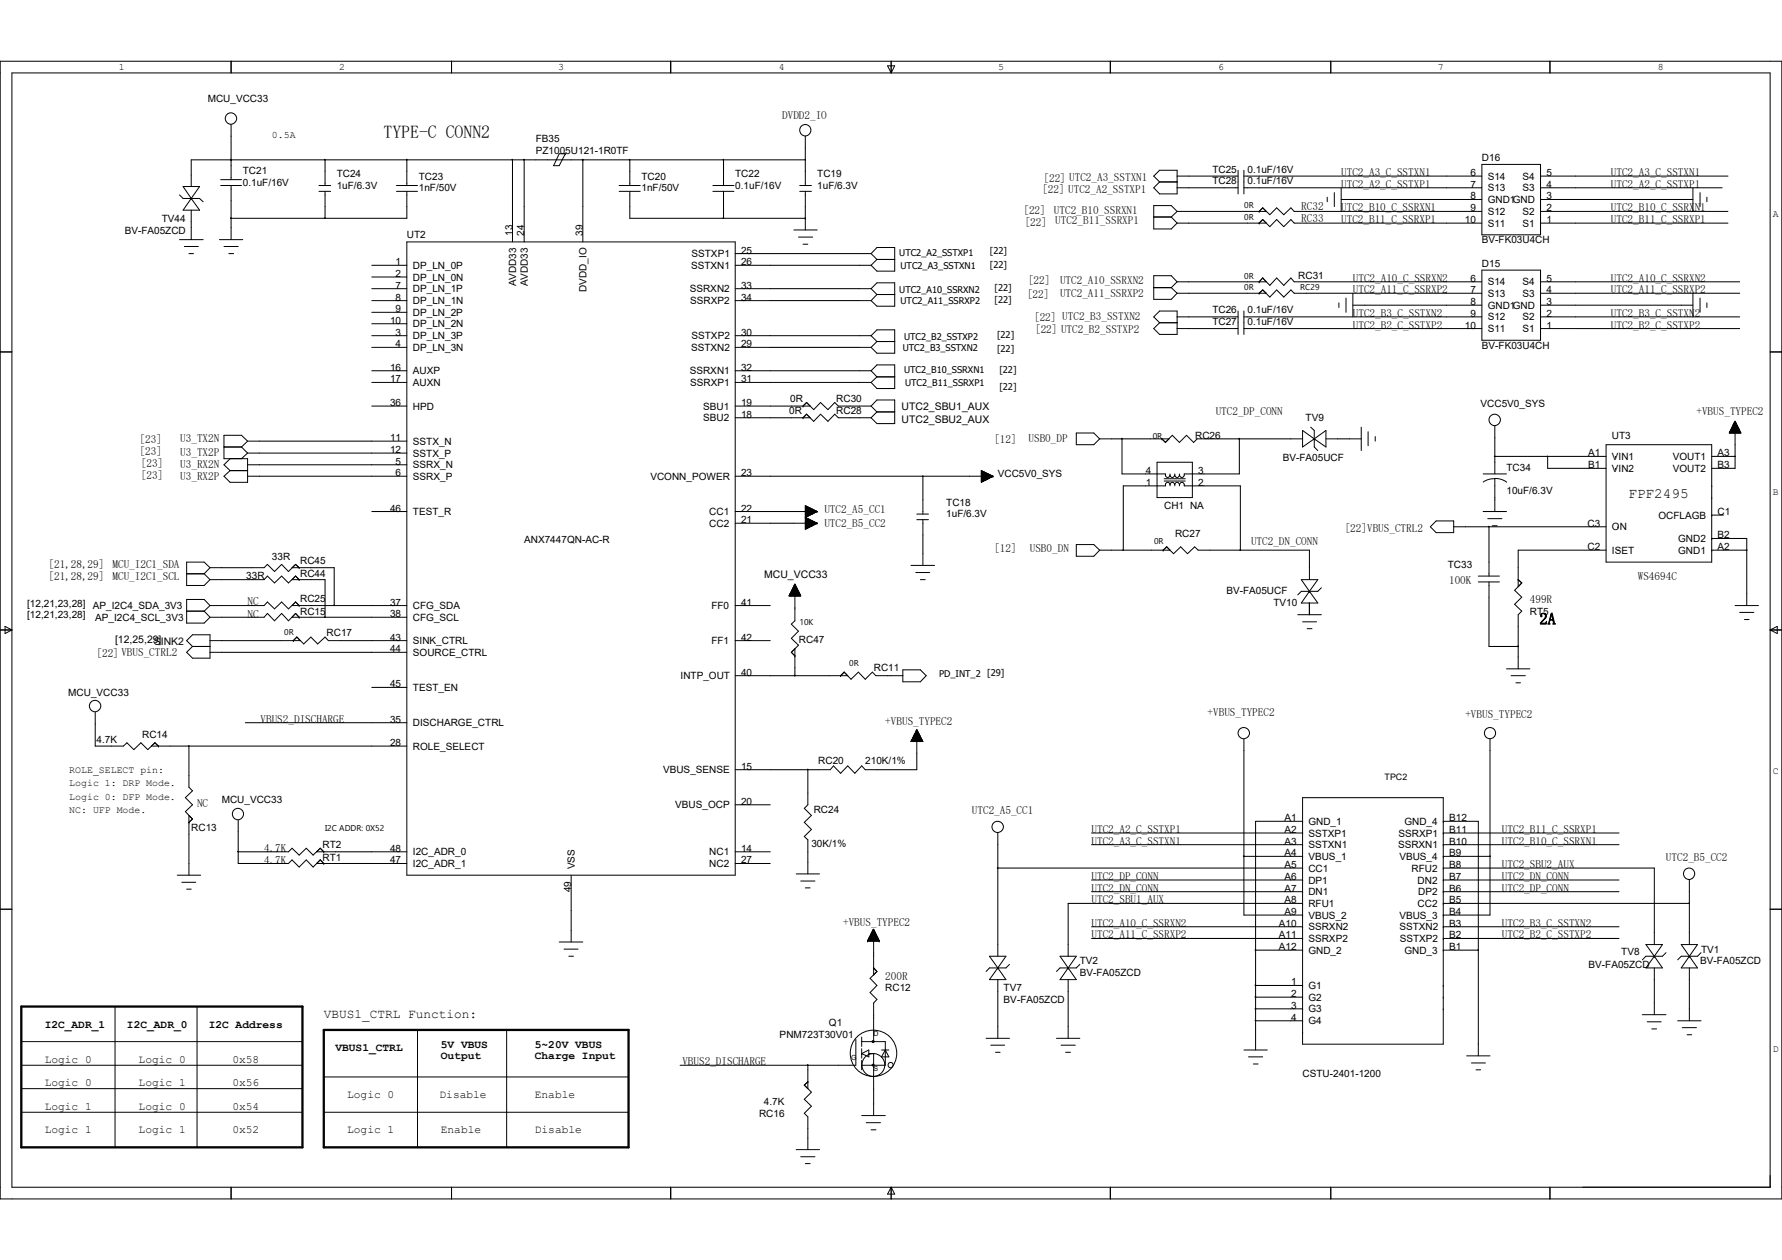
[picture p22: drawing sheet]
<svg xmlns="http://www.w3.org/2000/svg" width="297mm" height="210mm" viewBox="0 0 297 210" stroke-linecap="round" stroke-linejoin="round" font-family="sans-serif">
<defs><g id="words">
<g font-size="3">
<text x="63.9" y="23.1">TP-</text>
<text x="65.4" y="23.1">YECCN2</text>
<text x="75.8" y="23.1">ON</text>
</g>
<g font-size="2.7">
<text x="256.6" y="104">2</text>
<text x="258" y="104">A</text>
</g>
<text font-size="2.4" x="271.4" y="82.9">FPF2495</text>
<text font-size="2.1" x="54" y="169.6">VBUS1_CTRL Function:</text>
<g font-size="1.9">
<text x="130.4" y="19.8">DD2I</text>
<text x="131.3" y="19.8">VD_O</text>
<text x="223.6" y="29.3">UC_3CSTN</text>
<text x="224.5" y="29.3">T2A__SX1</text>
<text x="268.5" y="29.3">UC_3CSTN</text>
<text x="269.4" y="29.3">T2A__SX1</text>
<text x="170.6" y="35.6">[2</text>
<text x="171.5" y="35.6">2] UC_1_SX1</text>
<text x="173.7" y="32.1">[2</text>
<text x="173.9" y="30.4">[2</text>
<text x="174.7" y="32.1">2]UC_2STP</text>
<text x="174.9" y="30.4">2]UC_3STN</text>
<text x="176.6" y="35.6">T2B0SRN</text>
<text x="179" y="32.1">T2A_SX1</text>
<text x="179.2" y="30.1">T2A_SX1</text>
<text x="216.9" y="35.1">RC32</text>
<text x="223.6" y="31.3">UC_2CSTP</text>
<text x="223.6" y="35.2">UC_1__SX1</text>
<text x="224.5" y="31.3">T2A__SX1</text>
<text x="224.5" y="35.2">T2B0CSRN</text>
<text x="268.5" y="31.3">UC_2CSTP</text>
<text x="268.5" y="35.2">UC_1__SX1</text>
<text x="269.4" y="31.3">T2A__SX</text>
<text x="269.4" y="35.2">T2B0CSRN</text>
<text x="282.5" y="31.3">1</text>
<text x="170.8" y="37.6">[2</text>
<text x="171.7" y="37.6">2] UC_1_SX1</text>
<text x="176.8" y="37.4">T2B1SRP</text>
<text x="216.9" y="37">R3</text>
<text x="217.8" y="37">C3</text>
<text x="223.6" y="37.2">UC_1__SX1</text>
<text x="224.5" y="37.2">T2B1CSRP</text>
<text x="268.5" y="37.2">UC_1__SX1</text>
<text x="269.4" y="37.2">T2B1CSRP</text>
<text x="171.4" y="47.4">[2</text>
<text x="172.3" y="47.4">2] UC_1_SX2</text>
<text x="177.6" y="47.3">T2A0SRN</text>
<text x="225.5" y="46.9">UC_1__SX2</text>
<text x="226.4" y="46.9">T2A0CSRN</text>
<text x="268.5" y="46.9">UC_1__SX2</text>
<text x="269.4" y="46.9">T2A0CSRN</text>
<text x="171.2" y="49.7">[2</text>
<text x="172.1" y="49.7">2] UC_1_SX2</text>
<text x="172.4" y="53.4">[2</text>
<text x="173.3" y="53.4">2]UC_3STN</text>
<text x="177.6" y="49.5">T2A1SRP</text>
<text x="178" y="53.4">T2B_SX2</text>
<text x="225.5" y="48.9">UC_1__SX2</text>
<text x="225.5" y="52.8">UC_3CSTN</text>
<text x="226.4" y="48.9">T2A1CSRP</text>
<text x="226.4" y="52.8">T2B__SX2</text>
<text x="268.5" y="52.8">UC_3CSTN</text>
<text x="268.5" y="48.9">UC_1__SX2</text>
<text x="269.4" y="52.8">T2B__SX2</text>
<text x="269.4" y="48.9">T2A1CSR</text>
<text x="282.5" y="48.9">P</text>
<text x="172.5" y="55.5">[2</text>
<text x="173.5" y="55.5">2]UC_2STP</text>
<text x="177.8" y="55.5">T2B_SX2</text>
<text x="225.5" y="54.7">UC_2CSTP</text>
<text x="226.4" y="54.7">T2B__SX2</text>
<text x="268.5" y="54.7">UC_2CSTP</text>
<text x="269.4" y="54.7">T2B__SX2</text>
<text x="202.6" y="69.2">UC_PCN</text>
<text x="203.6" y="69.2">T2D_ON</text>
<text x="282.8" y="69.2">+BSTPC</text>
<text x="283.7" y="69.2">VU_YE2</text>
<text x="23.3" y="75.9">[3</text>
<text x="23.3" y="73.7">[3</text>
<text x="23.5" y="77.9">[3</text>
<text x="24.2" y="75.9">2]</text>
<text x="24.2" y="73.7">2]</text>
<text x="24.4" y="77.9">2]</text>
<text x="30.1" y="76">U_XP</text>
<text x="30.1" y="73.7">U_XN</text>
<text x="31" y="76">3T2</text>
<text x="31" y="73.7">3T2</text>
<text x="165.7" y="73.7">[2</text>
<text x="166.7" y="73.7">1] UB_P</text>
<text x="172.4" y="73.7">S0D</text>
<text x="23.5" y="79.8">[3</text>
<text x="24.4" y="79.8">2]</text>
<text x="30.1" y="80">U_XP</text>
<text x="30.1" y="78">U_XN</text>
<text x="31" y="80">3R2</text>
<text x="31" y="78">3R2</text>
<text x="137.4" y="85.4">UC_5C1</text>
<text x="137.4" y="87.8">UC_5C2</text>
<text x="138.3" y="85.4">T2A_C</text>
<text x="138.3" y="87.8">T2B_C</text>
<text x="224.2" y="88.6">[2VU_TL</text>
<text x="225.1" y="88.6">2]BSCR2</text>
<text x="8.1" y="94.7">[12,9</text>
<text x="9" y="94.7">2,82] MUIC_D</text>
<text x="19.7" y="94.6">C_21SA</text>
<text x="165.7" y="91.9">[2</text>
<text x="166.7" y="91.9">1] UB_N</text>
<text x="172.6" y="92">S0D</text>
<text x="208.5" y="90.7">UC_NCN</text>
<text x="209.5" y="90.7">T2D_ON</text>
<text x="8.1" y="96.6">[12,9</text>
<text x="9" y="96.6">2,82] MUIC_C</text>
<text x="19.7" y="96.6">C_21SL</text>
<text x="41.3" y="100.7">N</text>
<text x="42.2" y="100.7">C</text>
<text x="241.6" y="97.3">10</text>
<text x="242.5" y="97.3">0K</text>
<text x="255" y="100.5">49</text>
<text x="255.9" y="100.5">9R</text>
<text x="273" y="96.6">W49C</text>
<text x="273.9" y="96.6">S64</text>
<text x="41.3" y="102.9">N</text>
<text x="42.2" y="102.9">C</text>
<text x="16.1" y="109.5">[2 VU_TL</text>
<text x="17" y="109.5">2] BSCR2</text>
<text x="201.3" y="119.2">+BSTPC</text>
<text x="202.2" y="119.2">VU_YE2</text>
<text x="244.3" y="119.6">+BSTPC</text>
<text x="245.2" y="119.6">VU_YE2</text>
<text x="43.4" y="120.4">VU2DSHRE</text>
<text x="44.4" y="120.4">BS_ICAG</text>
<text x="147.6" y="120.8">+BSTPC</text>
<text x="148.5" y="120.8">VU_YE2</text>
<text x="32.8" y="134.5">N</text>
<text x="33.8" y="134.5">C</text>
<text x="162" y="135.6">UC_5C1</text>
<text x="162.9" y="135.6">T2A_C</text>
<text x="44" y="143.9">47</text>
<text x="44" y="141.9">47</text>
<text x="45" y="143.9">.K</text>
<text x="45" y="141.9">.K</text>
<text x="181.9" y="138.8">UC_2CSTP</text>
<text x="181.9" y="140.7">UC_3CSTN</text>
<text x="182.9" y="138.8">T2A__SX1</text>
<text x="182.9" y="140.7">T2A__SX1</text>
<text x="250.4" y="138.8">UC_1__SX1</text>
<text x="250.4" y="140.7">UC_1__SX1</text>
<text x="251.3" y="138.8">T2B1CSRP</text>
<text x="251.3" y="140.7">T2B0CSRN</text>
<text x="277.7" y="143.5">UC_5C2</text>
<text x="278.6" y="143.5">T2B_C</text>
<text x="181.9" y="146.6">UC_PCN</text>
<text x="181.9" y="148.5">UC_NCN</text>
<text x="182.9" y="146.6">T2D_ON</text>
<text x="182.9" y="148.5">T2D_ON</text>
<text x="250.4" y="148.5">UC_PCN</text>
<text x="250.4" y="146.6">UC_NCN</text>
<text x="250.4" y="144.6">UC_B2AX</text>
<text x="251.3" y="148.5">T2D_ON</text>
<text x="251.3" y="146.6">T2D_ON</text>
<text x="251.3" y="144.6">T2SU_U</text>
<text x="140.5" y="154.2">+BSTPC</text>
<text x="141.5" y="154.2">VU_YE2</text>
<text x="181.9" y="150.5">UC_B1AX</text>
<text x="181.9" y="154.4">UC_1__SX2</text>
<text x="182.9" y="150.5">T2SU_U</text>
<text x="182.9" y="154.4">T2A0CSRN</text>
<text x="250.4" y="154.4">UC_3CSTN</text>
<text x="251.3" y="154.4">T2B__SX2</text>
<text x="181.9" y="156.3">UC_1__SX2</text>
<text x="182.9" y="156.3">T2A1CSRP</text>
<text x="250.4" y="156.3">UC_2CSTP</text>
<text x="251.3" y="156.3">T2B__SX2</text>
<text x="147.6" y="163.2">20</text>
<text x="148.5" y="163.2">0R</text>
<text x="7.4" y="171.2">I2C_ADR_1</text>
<text x="21.2" y="171.2">I2C_ADR_0</text>
<text x="34.8" y="171.2">I2C Address</text>
<text x="7.4" y="177.1">Logic 0</text>
<text x="23.1" y="177.1">Logic 0</text>
<text x="38.7" y="177.1">0x58</text>
<text x="55.9" y="175.1">VBUS1_CTRL</text>
<text x="73.5" y="174.5">5V VBUS</text>
<text x="73.5" y="176.5">Output</text>
<text x="89.2" y="174.5">5~20V VBUS</text>
<text x="89.2" y="176.5">Charge Input</text>
<text x="113.7" y="177.5">VU2DSHRE</text>
<text x="114.7" y="177.5">BS_ICAG</text>
<text x="7.4" y="184.9">Logic 1</text>
<text x="7.4" y="181">Logic 0</text>
<text x="23.1" y="181">Logic 1</text>
<text x="23.1" y="184.9">Logic 0</text>
<text x="38.7" y="184.9">0x54</text>
<text x="38.7" y="181">0x56</text>
<text x="57.9" y="182.9">Logic 0</text>
<text x="73.3" y="182.9">Disable</text>
<text x="89.2" y="182.9">Enable</text>
<text x="7.4" y="188.8">Logic 1</text>
<text x="23.1" y="188.8">Logic 1</text>
<text x="38.7" y="188.8">0x52</text>
<text x="57.9" y="188.8">Logic 1</text>
<text x="73.5" y="188.8">Enable</text>
<text x="89.1" y="188.8">Disable</text>
</g>
<g font-size="1.7">
<text x="34.6" y="17.1">MCU_VCC33</text>
<text x="89.3" y="23.7">FB35</text>
<text x="40.5" y="29">TC21</text>
<text x="56.1" y="29.5">TC24</text>
<text x="69.8" y="29.9">TC23</text>
<text x="89.3" y="25.6">PZ1005U121-1R0TF</text>
<text x="106.9" y="29.9">TC20</text>
<text x="122.6" y="29.5">TC22</text>
<text x="136.2" y="29.5">TC19</text>
<text x="202.1" y="28.7">TC25</text>
<text x="207.9" y="28.7">0.1uF/16V</text>
<text x="245.1" y="29.3">6</text>
<text x="247" y="26.8">D16</text>
<text x="248" y="29.9">S14</text>
<text x="253.8" y="29.9">S4</text>
<text x="257.8" y="29.3">5</text>
<text x="40.5" y="30.9">0.1uF/16V</text>
<text x="56.1" y="31.5">1uF/6.3V</text>
<text x="69.8" y="31.9">1nF/50V</text>
<text x="106.9" y="31.9">1nF/50V</text>
<text x="122.6" y="31.5">0.1uF/16V</text>
<text x="136.2" y="31.5">1uF/6.3V</text>
<text x="202.1" y="30.7">TC28</text>
<text x="207.9" y="30.7">0.1uF/16V</text>
<text x="245.1" y="31.3">7</text>
<text x="245.1" y="33.2">8</text>
<text x="245.1" y="35.2">9</text>
<text x="248" y="31.9">S13</text>
<text x="248" y="33.8">GND1GND</text>
<text x="248" y="35.8">S12</text>
<text x="253.8" y="35.8">S2</text>
<text x="253.8" y="31.9">S3</text>
<text x="257.8" y="35.2">2</text>
<text x="257.8" y="33.2">3</text>
<text x="257.8" y="31.3">4</text>
<text x="20.8" y="38.9">BV-FA05ZCD</text>
<text x="27" y="37">TV44</text>
<text x="67.8" y="39.7">UT2</text>
<text x="85.4" y="39.3" transform="rotate(-90 85.4 39.3)">13</text>
<text x="87.4" y="39.3" transform="rotate(-90 87.4 39.3)">24</text>
<text x="97.2" y="39.3" transform="rotate(-90 97.2 39.3)">39</text>
<text x="244.2" y="37.2">10</text>
<text x="247" y="40.5">BV-FK03U4CH</text>
<text x="248" y="37.8">S11</text>
<text x="253.8" y="37.8">S1</text>
<text x="257.8" y="37.2">1</text>
<text x="66" y="44.2">1</text>
<text x="66" y="46.1">2</text>
<text x="68.8" y="44.8">DP_LN_0P</text>
<text x="68.8" y="46.7">DP_LN_0N</text>
<text x="86" y="47.7" transform="rotate(-90 86 47.7)">AVDD33</text>
<text x="88" y="47.7" transform="rotate(-90 88 47.7)">AVDD33</text>
<text x="115.2" y="44.8">SSTXN1</text>
<text x="115.3" y="42.8">SSTXP1</text>
<text x="123.5" y="44.2">26</text>
<text x="123.5" y="42.2">25</text>
<text x="216.4" y="46.5">RC31</text>
<text x="245.1" y="46.9">6</text>
<text x="247" y="44.4">D15</text>
<text x="248" y="47.5">S14</text>
<text x="253.8" y="47.5">S4</text>
<text x="257.8" y="46.9">5</text>
<text x="65" y="53.9">10</text>
<text x="66" y="48.1">7</text>
<text x="66" y="50.1">8</text>
<text x="66" y="52">9</text>
<text x="68.8" y="48.7">DP_LN_1P</text>
<text x="68.8" y="50.7">DP_LN_1N</text>
<text x="68.8" y="52.6">DP_LN_2P</text>
<text x="97.7" y="48.6" transform="rotate(-90 97.7 48.6)">DVDD_IO</text>
<text x="115" y="48.7">SSRXN2</text>
<text x="115.1" y="50.7">SSRXP2</text>
<text x="123.5" y="50.1">34</text>
<text x="123.5" y="48.1">33</text>
<text x="202.1" y="52.2">TC26</text>
<text x="207.9" y="52.2">0.1uF/16V</text>
<text x="245.1" y="48.9">7</text>
<text x="245.1" y="50.8">8</text>
<text x="245.1" y="52.8">9</text>
<text x="248" y="49.4">S13</text>
<text x="248" y="51.4">GND1GND</text>
<text x="248" y="53.4">S12</text>
<text x="253.8" y="53.4">S2</text>
<text x="253.8" y="49.4">S3</text>
<text x="257.8" y="52.8">2</text>
<text x="257.8" y="50.8">3</text>
<text x="257.8" y="48.9">4</text>
<text x="66" y="55.9">3</text>
<text x="66" y="57.9">4</text>
<text x="68.8" y="56.5">DP_LN_3P</text>
<text x="68.8" y="58.5">DP_LN_3N</text>
<text x="68.8" y="54.5">DP_LN_2N</text>
<text x="115.2" y="58.5">SSTXN2</text>
<text x="115.3" y="56.5">SSTXP2</text>
<text x="123.5" y="55.9">30</text>
<text x="123.5" y="57.9">29</text>
<text x="202.1" y="54.1">TC27</text>
<text x="207.9" y="54.1">0.1uF/16V</text>
<text x="244.2" y="54.7">10</text>
<text x="247" y="58.1">BV-FK03U4CH</text>
<text x="248" y="55.3">S11</text>
<text x="253.8" y="55.3">S1</text>
<text x="257.8" y="54.7">1</text>
<text x="65" y="61.8">16</text>
<text x="65" y="63.7">17</text>
<text x="68.8" y="62.4">AUXP</text>
<text x="68.8" y="64.3">AUXN</text>
<text x="115" y="62.4">SSRXN1</text>
<text x="115.1" y="64.3">SSRXP1</text>
<text x="123.5" y="61.8">32</text>
<text x="123.5" y="63.7">31</text>
<text x="65" y="67.6">36</text>
<text x="68.8" y="68.2">HPD</text>
<text x="117.2" y="70.2">SBU2</text>
<text x="117.2" y="68.2">SBU1</text>
<text x="123.5" y="69.6">18</text>
<text x="123.5" y="67.6">19</text>
<text x="131.6" y="69">0R</text>
<text x="131.7" y="66.9">0R</text>
<text x="139.4" y="69">RC28</text>
<text x="139.4" y="66.9">RC30</text>
<text x="150.3" y="68.2">UTC2_SBU1_AUX</text>
<text x="150.3" y="70.4">UTC2_SBU2_AUX</text>
<text x="217.6" y="70.2">TV9</text>
<text x="246.8" y="67.9">VCC5V0_SYS</text>
<text x="65" y="73.5">11</text>
<text x="65" y="75.5">12</text>
<text x="66" y="77.4">5</text>
<text x="68.8" y="74.1">SSTX_N</text>
<text x="68.8" y="76.1">SSTX_P</text>
<text x="199.2" y="73.1">RC26</text>
<text x="213.8" y="76.8">BV-FA05UCF</text>
<text x="264.7" y="76">A1</text>
<text x="268.7" y="73.1">UT3</text>
<text x="268.7" y="76.6">VIN1</text>
<text x="278.8" y="76.6">VOUT1</text>
<text x="286.3" y="76">A3</text>
<text x="66" y="79.3">6</text>
<text x="68.8" y="78">SSRX_N</text>
<text x="68.8" y="79.9">SSRX_P</text>
<text x="108.4" y="79.9">VCONN_POWER</text>
<text x="123.5" y="79.3">23</text>
<text x="166.3" y="79.5">VCC5V0_SYS</text>
<text x="191" y="80.9">1</text>
<text x="191" y="79">4</text>
<text x="199.7" y="79">3</text>
<text x="199.7" y="80.9">2</text>
<text x="251.1" y="78.4">TC34</text>
<text x="251.1" y="82.3">10uF/6.3V</text>
<text x="264.7" y="78">B1</text>
<text x="268.7" y="78.6">VIN2</text>
<text x="278.8" y="78.6">VOUT2</text>
<text x="286.3" y="78">B3</text>
<text x="65" y="85.2">46</text>
<text x="68.8" y="85.8">TEST_R</text>
<text x="118.2" y="87.8">CC2</text>
<text x="118.2" y="85.8">CC1</text>
<text x="123.5" y="87.2">21</text>
<text x="123.5" y="85.2">22</text>
<text x="157.7" y="84.2">TC18</text>
<text x="157.7" y="86.2">1uF/6.3V</text>
<text x="194.1" y="84.8">CH1 NA</text>
<text x="195.9" y="89.5">RC27</text>
<text x="264.6" y="87.8">C3</text>
<text x="268.7" y="88.3">ON</text>
<text x="276.4" y="86.4">OCFLAGB</text>
<text x="286.3" y="89.7">B2</text>
<text x="286.3" y="85.8">C1</text>
<text x="45.3" y="93.2">33R</text>
<text x="50" y="94">RC45</text>
<text x="87.4" y="90.5">ANX7447QN-AC-R</text>
<text x="241.3" y="94.6">TC33</text>
<text x="264.6" y="91.7">C2</text>
<text x="268.7" y="92.2">ISET</text>
<text x="279.7" y="92.2">GND1</text>
<text x="279.7" y="90.3">GND2</text>
<text x="286.3" y="91.7">A2</text>
<text x="4.5" y="101">[12,21,23,28]</text>
<text x="15.5" y="101.4">AP_I2C4_SDA_3V3</text>
<text x="41.1" y="96.4">33R</text>
<text x="50" y="100.3">RC25</text>
<text x="50" y="96.2">RC44</text>
<text x="65" y="100.9">37</text>
<text x="68.8" y="101.5">CFG_SDA</text>
<text x="118.6" y="101.5">FF0</text>
<text x="123.5" y="100.9">41</text>
<text x="127.4" y="96.4">MCU_VCC33</text>
<text x="204.4" y="98.9">BV-FA05UCF</text>
<text x="212.3" y="100.9">TV10</text>
<text x="4.5" y="103">[12,21,23,28]</text>
<text x="15.9" y="103.4">AP_I2C4_SCL_3V3</text>
<text x="19.2" y="107.2">[12,25,29]</text>
<text x="25.7" y="107.5">SINK2</text>
<text x="50" y="102.4">RC15</text>
<text x="54.4" y="105.9">RC17</text>
<text x="65" y="106.7">43</text>
<text x="65" y="102.8">38</text>
<text x="68.8" y="107.3">SINK_CTRL</text>
<text x="68.8" y="103.4">CFG_SCL</text>
<text x="118.6" y="107.3">FF1</text>
<text x="123.5" y="106.7">42</text>
<text x="133.2" y="107.1">RC47</text>
<text x="255" y="102.4">RT5</text>
<text x="65" y="108.7">44</text>
<text x="68.8" y="109.3">SOURCE_CTRL</text>
<text x="113.4" y="113.2">INTP_OUT</text>
<text x="123.5" y="112.6">40</text>
<text x="145.7" y="111.8">RC11</text>
<text x="11.4" y="115.9">MCU_VCC33</text>
<text x="65" y="114.5">45</text>
<text x="68.8" y="115.1">TEST_EN</text>
<text x="16.1" y="123.7">4.7K</text>
<text x="23.7" y="122.9">RC14</text>
<text x="65" y="124.3">28</text>
<text x="65" y="120.4">35</text>
<text x="68.8" y="124.9">ROLE_SELECT</text>
<text x="68.8" y="121">DISCHARGE_CTRL</text>
<text x="110.5" y="128.8">VBUS_SENSE</text>
<text x="123.5" y="128.2">15</text>
<text x="136.4" y="127.2">RC20</text>
<text x="144.2" y="127.2">210K/1%</text>
<text x="37" y="133.7">MCU_VCC33</text>
<text x="112.6" y="134.7">VBUS_OCP</text>
<text x="123.5" y="134.1">20</text>
<text x="135.6" y="135.4">RC24</text>
<text x="214.1" y="136.8">A1</text>
<text x="218.1" y="137.4">GND_1</text>
<text x="234.1" y="137.4">GND_4</text>
<text x="241.6" y="136.8">B12</text>
<text x="31.9" y="138.4">RC13</text>
<text x="53.8" y="143.5">RT1</text>
<text x="53.8" y="141.3">RT2</text>
<text x="65" y="141.9">48</text>
<text x="65" y="143.8">47</text>
<text x="68.8" y="142.5">I2C_ADR_0</text>
<text x="118.2" y="142.5">NC1</text>
<text x="123.5" y="141.9">14</text>
<text x="123.5" y="143.8">27</text>
<text x="135.3" y="141.1">30K/1%</text>
<text x="214.1" y="142.7">A4</text>
<text x="214.1" y="140.7">A3</text>
<text x="214.1" y="138.8">A2</text>
<text x="218.1" y="143.3">VBUS_1</text>
<text x="218.1" y="141.3">SSTXN1</text>
<text x="218.1" y="139.4">SSTXP1</text>
<text x="233" y="141.3">SSRXN1</text>
<text x="233.1" y="139.4">SSRXP1</text>
<text x="233.3" y="143.3">VBUS_4</text>
<text x="241.6" y="142.7">B9</text>
<text x="241.6" y="140.7">B10</text>
<text x="241.6" y="138.8">B11</text>
<text x="68.8" y="144.4">I2C_ADR_1</text>
<text x="95.2" y="148.6" transform="rotate(-90 95.2 148.6)">49</text>
<text x="95.8" y="144.8" transform="rotate(-90 95.8 144.8)">VSS</text>
<text x="118.2" y="144.4">NC2</text>
<text x="214.1" y="148.5">A7</text>
<text x="214.1" y="146.6">A6</text>
<text x="214.1" y="144.6">A5</text>
<text x="218.1" y="149.1">DN1</text>
<text x="218.1" y="147.2">DP1</text>
<text x="218.1" y="145.2">CC1</text>
<text x="235.3" y="145.2">RFU2</text>
<text x="236.3" y="147.2">DN2</text>
<text x="236.4" y="149.1">DP2</text>
<text x="241.6" y="146.6">B7</text>
<text x="241.6" y="144.6">B8</text>
<text x="241.6" y="148.5">B6</text>
<text x="213.2" y="154.4">A10</text>
<text x="214.1" y="152.4">A9</text>
<text x="214.1" y="150.5">A8</text>
<text x="218.1" y="155">SSRXN2</text>
<text x="218.1" y="153">VBUS_2</text>
<text x="218.1" y="151.1">RFU1</text>
<text x="233.3" y="155">SSTXN2</text>
<text x="233.3" y="153">VBUS_3</text>
<text x="236.3" y="151.1">CC2</text>
<text x="241.6" y="154.4">B3</text>
<text x="241.6" y="152.4">B4</text>
<text x="241.6" y="150.5">B5</text>
<text x="180" y="160.7">TV2</text>
<text x="213.2" y="158.3">A12</text>
<text x="213.2" y="156.3">A11</text>
<text x="218.1" y="158.9">GND_2</text>
<text x="218.1" y="156.9">SSRXP2</text>
<text x="233.3" y="156.9">SSTXP2</text>
<text x="234.1" y="158.9">GND_3</text>
<text x="241.6" y="158.3">B1</text>
<text x="241.6" y="156.3">B2</text>
<text x="264.8" y="161.2">BV-FA05ZCD</text>
<text x="270.3" y="159.1">TV8</text>
<text x="283.4" y="160.7">BV-FA05ZCD</text>
<text x="283.5" y="158.7">TV1</text>
<text x="147.6" y="165.1">RC12</text>
<text x="167.3" y="165.1">TV7</text>
<text x="167.3" y="167.1">BV-FA05ZCD</text>
<text x="180" y="162.6">BV-FA05ZCD</text>
<text x="215.2" y="166.1">2</text>
<text x="215.2" y="164.2">1</text>
<text x="218.1" y="166.7">G2</text>
<text x="218.1" y="164.8">G1</text>
<text x="130" y="173">PNM723T30V01</text>
<text x="138.2" y="171">Q1</text>
<text x="215.2" y="170.1">4</text>
<text x="215.2" y="168.1">3</text>
<text x="218.1" y="170.6">G4</text>
<text x="218.1" y="168.7">G3</text>
<text x="217.1" y="179.5">CSTU-2401-1200</text>
<text x="127.3" y="184.1">4.7K</text>
<text x="126.5" y="186.1">RC16</text>
</g>
<g font-size="1.6">
<text x="19.8" y="11.7">1</text>
<text x="56.6" y="11.7">2</text>
<text x="93" y="11.7">3</text>
<text x="129.8" y="11.7">4</text>
<text x="166.4" y="11.7">5</text>
<text x="203.1" y="11.7">6</text>
<text x="239.6" y="11.7">7</text>
<text x="276.3" y="11.7">8</text>
<text x="45.3" y="23.1">0.5A</text>
<text x="295.5" y="36.1">A</text>
<text x="295.5" y="82.4">B</text>
<text x="11.6" y="128.8">ROLE_SELECT pin:</text>
<text x="11.6" y="131">Logic 1: DRP Mode.</text>
<text x="295.5" y="128.9">C</text>
<text x="11.6" y="133.3">Logic 0: DFP Mode.</text>
<text x="11.6" y="135.5">NC: UFP Mode.</text>
<text x="295.5" y="175.2">D</text>
</g>
<g font-size="1.5">
<text x="149.9" y="42.6">UTC2_A2_SSTXP1</text>
<text x="150.1" y="44.8">UTC2_A3_SSTXN1</text>
<text x="165" y="42.2">[22]</text>
<text x="165" y="44.6">[22]</text>
<text x="149.9" y="48.9">UTC2_A10_SSRXN2</text>
<text x="150.1" y="50.6">UTC2_A11_SSRXP2</text>
<text x="165.8" y="48.5">[22]</text>
<text x="165.8" y="50.5">[22]</text>
<text x="150.5" y="58.5">UTC2_B3_SSTXN2</text>
<text x="150.7" y="56.7">UTC2_B2_SSTXP2</text>
<text x="166.2" y="58.7">[22]</text>
<text x="166.2" y="56.3">[22]</text>
<text x="150.7" y="62.2">UTC2_B10_SSRXN1</text>
<text x="150.9" y="64.3">UTC2_B11_SSRXP1</text>
<text x="166.6" y="62.2">[22]</text>
<text x="166.6" y="64.9">[22]</text>
<text x="156.5" y="112.8">PD_INT_2 [29]</text>
<text x="230.8" y="130">TPC2</text>
</g>
<g font-size="1.4">
<text x="207.4" y="34.7">0R</text>
<text x="207.4" y="36.6">0R</text>
<text x="207.4" y="46.4">0R</text>
<text x="207.4" y="48.4">0R</text>
<text x="216.7" y="48.4">RC29</text>
<text x="192.1" y="73.1">0R</text>
<text x="192.4" y="90.7">0R</text>
<text x="47.4" y="105.7">0R</text>
<text x="133.3" y="104.2">10K</text>
<text x="141.6" y="111">0R</text>
<text x="54.2" y="138.4">I2C ADDR: 0X52</text>
</g>
<g font-size="1.2">
<text x="145.6" y="172.6">D</text>
<text x="141.9" y="176.7">G</text>
<text x="145.6" y="178.4">S</text>
</g>
</g></defs>
<g fill="none" stroke="#000" stroke-width=".17">
<path d="M0 10.2h297v189.5h-297zM2 12.1h293.1v185.7h-293.1zM38.5 10.2v1.9M75.3 10.2v1.9M111.8 10.2v1.9M148 11h1.1l-.6 1.1zM148.5 10.2v1.9M185.1 10.2v1.9M221.8 10.2v1.9M258.4 10.2v1.9M29.9 32.5l.6 .6h2.8l.6 .5M29.9 39.9h4"/>
<path d="M30.5 31.1h2.8l-1.4 2zM31.9 33.1h.1M31.9 33.1l1.4 1.9h-2.8zM31.9 35v4.9M36.6 39.9h3.9M36.8 30.9h3.5M36.8 29.9h3.5M38.4 26.5l.1 .1zM38.4 36.3l.1 .1zM38.5 26.6h.1M38.5 20.7v9.2M38.5 30.9v9"/>
<path d="M53.2 31.9h1.9M53.2 30.9h1.9M54.1 26.5v.2zM54.1 36.3v.1zM54.2 26.6v4.3M54.2 31.9v4.5M66.1 31.9h3.5M66.1 30.9h3.5M67.8 26.5v.2zM67.8 26.6v4.3M67.8 31.9v4.5h-29.3M85.3 26.5l.1 .2z"/>
<path d="M85.4 26.6v13.7M87.3 26.5l.1 .1zM87.4 26.6v13.7M93.2 25.6h1l-1 2h-.9zM94.2 25.6h.1M97.1 26.5l.1 .1zM97.2 26.6h.1M97.2 26.6v13.7M103.2 31.9h3.5M103.2 30.9h3.5M104.9 26.5v.2zM105 26.6v4.3"/>
<path d="M105 31.9v4.5h29.2M118.8 31.9h3.5M118.8 30.9h3.5M120.5 36.3l.1 .1zM120.5 26.5l.1 .2zM120.6 26.6v4.3M120.6 31.9v4.5M132.3 38.3h3.9M133.1 39.5h2.4M133.3 31.9h2M133.3 30.9h2M134.2 36.3v.1z"/>
<path d="M134.2 26.5v.2zM134.2 36.4h.1M134.2 22.7v8.2M134.2 31.9v6.4M134.2 26.6h-102.3v4.5M192.3 29.3l1-.9h2.9v3.9h-2.9l-1-1 1-1zM192.3 36.2h2.9M193.3 30.3h2.9M195.2 36.2l1 1M196.2 29.3h10.2M196.2 31.3h10.2M196.2 37.2h14.9"/>
<path d="M196.2 35.2l-1-1h-2.9v3.9h2.9l1-.9M196.2 35.2l-1 1M206.4 28.4v3.9M207.3 29.3h39.7M207.3 28.4v3.9M207.3 31.3h39.7M209.9 35.2h.1M209.9 37.2h.1M209.9 37.2l.6-.6 1.2 1.2 1.1-1.2 1.2 1.2 1.2-1.2 .5 .6h31.3M210.5 34.6l.6 .6h-14.9M210.5 34.6l1.2 1.2 1.1-1.2 1.2 1.2 1.2-1.2 .5 .6h31.3M210.5 34.6l-.6 .6"/>
<path d="M221.2 32.9v.7M222.4 32.1v2.3M223.6 33.2h23.4M223.6 31.3v3.9M247 27.4h9.8v11.7h-9.8zM256.8 29.3h31.2M256.8 31.3h30.3M256.8 37.2h31.2M256.8 35.2h31.2M256.8 33.2h25.4M282.2 31.3v3.9M283.4 32.1v2.3"/>
<path d="M284.5 32.9v.7M0 58.6h2M30.7 41.1h2.4M31.5 42.2h.8M37.3 41.1h2.4M38.1 42.2h.8M62 44.2h5.8M62 46.1h5.8M62 55.9h5.8M62 57.9h5.8M62 48.1h5.8M62 50.1h5.8"/>
<path d="M62 52h5.8M62 53.9h5.8M67.8 40.3h54.8v105.5h-54.8zM122.6 44.2h22.6M122.6 55.9h22.6M122.6 57.9h22.6M122.6 48.1h22.6M122.6 50.1h22.6M122.6 42.2h22.6M133.9 40.7h.8M145.2 42.2l1-1h2.9v4h-2.9l-1-1M145.2 48.1l1-1h2.9v3.9h-2.9l-1-.9"/>
<path d="M145.2 55.9l1-1h2.9v3.9h-2.9l-1-.9M145.2 42.2l1 1M145.2 48.1l1 1M145.2 55.9l1 1M146.2 43.2h2.9M146.2 43.2l-1 1M146.2 49.1h2.9M146.2 49.1l-1 1M146.2 56.9l-1 1M146.2 56.9h2.9M192.3 52.8l1-1h2.9v3.9h-2.9l-1-1 1-.9zM192.3 47.9h2.9"/>
<path d="M193.3 53.8h2.9M195.2 47.9l1 1M196.2 52.8h10.2M196.2 54.7h10.2M196.2 46.9l-1-1h-2.9v4h2.9l1-1M196.2 46.9l-1 1M206.4 51.8v3.9M207.3 51.8v3.9M207.3 52.8h39.7M207.3 54.7h39.7M209.9 48.9h.1M209.9 46.9h.1"/>
<path d="M210.5 48.3l.6 .6h-14.9M210.5 48.3l1.2 1.2 1.1-1.2 1.2 1.2 1.2-1.2 .5 .6h31.3M210.5 46.3l.6 .6h-14.9M210.5 46.3l1.2 1.2 1.1-1.2 1.2 1.2 1.2-1.2 .5 .6h31.3M210.5 48.3l-.6 .6M210.5 46.3l-.6 .6M223.2 50.5v.7M224.4 49.7v2.3M225.5 50.8h21.5M225.5 48.9v3.9M247 45h9.8v11.7h-9.8zM256.8 52.8h33.2"/>
<path d="M256.8 54.7h33.2M256.8 50.8h25.4M256.8 48.9h33.2M256.8 46.9h33.2M282.2 48.9v3.9M283.4 49.7v2.3M284.5 50.5v.7M295.1 58.6h1.9M37.3 74.5h3M38.4 76.4l-1.1 1 1.1 1M38.4 78.4h2.9M40.3 74.5l1 1"/>
<path d="M41.3 77.4h26.5M41.3 79.3h26.5M41.3 73.5h26.5M41.3 75.5h26.5M41.3 73.5l-1-1h-3v3.9h4v3.9h-2.9l-1.1-1 1.1-.9M41.3 73.5l-1 1M41.3 75.5l-1 .9M62 61.8h5.8M62 63.7h5.8M62 67.6h5.8M122.6 79.3h42.9M122.6 61.8h22.6"/>
<path d="M122.6 63.7h22.6M122.6 67.6h12.4M122.6 69.6h12.4M133.9 69.6h.1M133.9 67.6h.1M133.9 67.6l.5-.5 1.2 1.1 1.2-1.1 1.2 1.1 1.1-1.1 .6 .5h5.5M133.9 69.6l.5-.6 1.2 1.2 1.2-1.2 1.2 1.2 1.1-1.2 .6 .6h5.5M145.2 61.8l1-1h2.9v3.9h-2.9l-1-1M145.2 67.6l1-1h2.9v4h-2.9l-1-1M145.2 61.8l1 1M145.2 67.6l1 1M146.2 62.8h2.9"/>
<path d="M146.2 62.8l-1 .9M146.2 68.6h2.9M146.2 68.6l-1 1M153.8 79.3v.1zM153.8 79.3v6.3M163.6 79.8h1.2M163.6 79h1.2M163.6 78.4l1.9 .9-1.9 1zM163.6 80h.7M163.6 78.8h.8v1.1h-.8M163.6 79.8h1M163.6 79.7h1.3"/>
<path d="M163.6 79.6h1.5M163.6 79.5h1.6M163.6 79.5h1.8M163.6 79.3h1.8M163.6 79.2h1.7M163.6 79.1h1.5M163.6 79h1.3M163.6 78.9h1M163.6 78.7h.7M163.6 78.7h.5M163.6 78.6h.4M163.6 78.5h.2"/>
<path d="M163.6 78.4h.1M163.6 78.4v1.9M163.7 78.4v1.9M163.8 78.5v1.7M163.9 78.5v1.7M163.9 78.6v1.5M164 78.6v1.5M164.1 78.7v1.4M164.2 78.7v1.4M164.2 78.7v1.3M164.3 78.8v1.2M164.5 78.8v1"/>
<path d="M164.5 78.9v.9M164.6 79v.8M164.7 79v.8M164.8 79v.7M164.9 79v.7M164.9 79.1v.5M165 79.1v.5M165.1 79.2v.3M165.2 79.2v.3M165.3 79.2v.3M165.4 79.3v.2M165.4 79.3v.1"/>
<path d="M165.5 79.3h.1M179.4 72.1h2.9l1 1-1 1h-2.9zM183.3 73.1h11.6l-.6 .6M186.9 73l.1 .1zM187 73.1v5.9h7.3a.4 .4 0 0 0 .2 .5 .4 .4 0 0 0 .5-.3M192.9 77h5.9v5.9h-5.9zM193.7 73.1h.1M193.7 73.1l.6 .6M194.1 79.8h3.5M195 79.2a.38 .38 0 0 0 .4 .3 .38 .38 0 0 0 .4-.3M195 79v.2M195.8 79a.42 .42 0 0 0 .4 .5 .42 .42 0 0 0 .4-.5"/>
<path d="M206.5 73l.1 .1zM206.6 73.1v5.9h-9.2a.4 .4 0 0 1-.3 .5 .4 .4 0 0 1-.5-.3M217.1 71.7l2 1.4-2 1.4zM217.1 73.1h-17.5l-.6 .6-1.2-1.2-1.2 1.2-1.2-1.2-1.1 1.2M218.5 71.2l.6 .5v2.8l.6 .6M219.1 73.1h.1M219.1 73.1l1.9-1.4v2.8zM221 73.1h5.9M226.9 71.2v3.9M228 71.9v2.4M229.2 72.7v.8M247.2 79h3.9"/>
<path d="M249.1 76h.1zM249.1 79.7l1.2 .2 .8 .4M249.1 79.8h-.8l-1.1 .5M249.2 76h18.5M249.2 71v8M249.2 79.8v5.4M257.9 76h.1zM258 76v2h9.7M267.7 74.1h17.6v19.5h-17.6zM269.3 76h.1M269.3 78h.1M285.3 76h3.9"/>
<path d="M288.3 72.1h1.8M288.3 72v.1M288.3 72h1.8M288.4 71.9h1.7v.2M288.5 71.8h1.5M288.5 72.1v-.4h1.5v.4M288.5 71.6h1.4M288.5 71.5v.6M288.5 71.5h1.4M288.6 71.5h1.3M288.6 71.4v.7M288.6 71.4h1.2"/>
<path d="M288.7 71.3h1.1M288.7 71.2v.9M288.7 71.2h1M288.8 71.2h.9M288.8 71v1.1M288.8 71.1h.8M288.8 71h.8M288.8 70.9v1.2M288.9 70.9h.7M288.9 70.8h.6v1.3M288.9 70.7v1.4M289 70.8h.5"/>
<path d="M289 70.7h.5M289 70.6v1.5M289 70.6h.4M289 70.5h.4M289 70.4v1.7M289.1 70.4h.2M289.1 70.3v1.8M289.1 76h.1zM289.2 70.3h.1M289.2 70.2h.1M289.2 70.2v7.8h-3.9M289.2 70.2l1 1.9h-2z"/>
<path d="M289.3 70.3v1.8M289.4 70.5v1.6M289.5 70.7v1.4M289.6 71v1.1M289.7 71.1v1M289.8 71.3v.8M289.9 71.4v.7M289.9 71.6v.5M290 71.8h-1.6v.3M290.1 72.1h.1M31.1 95.6h2.9M34 95.6l1 1"/>
<path d="M35 94.6l-1-1h-2.9v3.9h2.9l1-.9M35 94.6l-1 1M49.3 96l-.6 .6h5.5v6.2M49.3 96l-1.2 1.1-1.2-1.1-1.1 1.1-1.2-1.1-.6 .6h-9M49.3 96l.6 .6M49.3 94l.6 .6M49.3 94l-1.2 1.2-1.2-1.2-1.1 1.2-1.2-1.2-.6 .6h-9M49.3 94l-.6 .6h7v6.3M49.9 96.6h.1M49.9 94.6h.1M62 85.2h5.8M122.6 85.2h13.6"/>
<path d="M122.6 87.2h13.6M131.6 99.2l1.8 .1M131.6 99.1v.2M131.6 99.1h1.8M131.7 99.1h1.6v.2M131.7 99v.3M131.7 99h1.6M131.7 98.9h1.6v.4M131.7 98.8v.5M131.8 98.8h1.4M131.8 98.8h1.4v.5M131.8 98.6h1.4"/>
<path d="M131.8 98.7v.6M131.9 98.5h1.2M131.9 98.6h1.2v.7M131.9 98.6v.7M131.9 98.4h1.2v.9M131.9 98.4v.9M132 98.3h1M132 98.3h1v1M132 98.2v1.1M132.1 98.2h.8M132.1 98.1h.8v1.2M132.1 98v1.3"/>
<path d="M132.2 98h.6M132.2 98h.6v1.3M132.3 97.8h.4v1.5M132.3 97.7v1.6M132.3 97.7h.4M132.3 97.6h.4v1.7M132.3 97.6v1.7M132.4 97.6h.2M132.4 97.5h.2v1.8M132.4 97.4v1.9M132.5 97.4h.1M132.5 97.3h.1"/>
<path d="M132.5 97.3v6.1l-.6 .6 1.2 1.2-1.2 1.1 1.2 1.2-1.2 1.2 .6 .6M132.5 97.3l1 2h-2zM132.8 97.9h-.6v1.4M134.2 86.6h.8v1.2h-.8M134.2 85.6h1.3M134.2 86.1h.3M134.2 86h.5M134.2 85.9h.6M134.2 84.6h.8v1.3h-.8M134.2 85.8h.9M134.2 85.6h1.4M134.2 85.3h1.9"/>
<path d="M134.2 85.1h1.9M134.2 85h1.8M134.2 85h1.6M134.2 84.9h1.4v.6M134.2 84.8h1.3M134.2 84.8h1.1M134.2 84.7h.9M134.2 84.5h.6M134.2 84.4h.5M134.2 84.4h.3M134.2 84.3h.2M134.2 87h1.6v.4"/>
<path d="M134.2 88.1h.3M134.2 88h.5M134.2 87.9h.6M134.2 87.7h.9M134.2 87.6h1.3M134.2 87.5h1.4M134.2 87.4h1.6M134.2 87.2h1.9M134.2 87.1h1.9M134.2 87h1.8M134.2 86.9h1.4M134.2 86.8h1.3"/>
<path d="M134.2 86.7h1.1M134.2 86.7h.9M134.2 86.4h.6M134.2 86.4h.5M134.2 86.3h.3M134.2 86.2h.2M134.3 84.3v1.8M134.3 86.2v1.9M134.4 84.3v1.8h-.2M134.4 86.3v1.8h-.2M134.4 84.4v1.7M134.4 86.3v1.8"/>
<path d="M134.5 84.4v1.7M134.5 86.4v1.6M134.6 84.4v1.6M134.6 86.4v1.6M134.7 84.5v1.4M134.7 86.4v1.5M134.9 84.5v1.4M134.9 86.5v1.3M135 84.6v1.2M135 86.6v1.2M135.1 84.7v1.1M135.1 86.7v1"/>
<path d="M135.2 84.7v1M135.2 86.7v1M135.3 84.8v.9h-1.1M135.3 86.7v1h-1.1M135.3 84.8v.8M135.3 86.7v.9M135.4 84.8v.8M135.4 86.8v.8M135.5 84.9v.7M135.5 86.8v.7M135.5 86.9v.6M135.6 86.9v.6"/>
<path d="M135.7 85v.4M135.7 87v.4M135.8 85v.4h-1.6M135.9 85v.4h-1.7M135.9 87v.3h-1.7M136 85.1v.2M136 87.1v.2M136 87.1v.1M136.1 85.2v.1M136.1 87.2h.1M136.2 85.2h.1M136.2 87.2h.1"/>
<path d="M136.2 85.2l-2-1v4l2-1M136.2 85.2l-2 1 2 1M151.8 94.2h4M152.7 95.4h2.3M152.8 86.6h2M152.8 85.6h2M153.4 96.6h.8M153.8 86.6v7.6M163.6 80.1h.4M163.6 80.3h.1M163.6 80.2h.2M163.6 80.1h.5"/>
<path d="M179.4 90.7h2.9l1 1-1 1h-2.9zM183.3 91.7h11.7M187.2 91.6v.1zM193.9 91.7h.1M193.9 91.7l.6-.6 1.1 1.1 1.2-1.1 1.1 1.1 1.2-1.1 .6 .6h18.6v4.9M194.1 80.1h3.5M195 80.7a.38 .38 0 0 1 .4-.4 .38 .38 0 0 1 .4 .4M195 80.7a.4 .4 0 0 0-.5-.3 .4 .4 0 0 0-.2 .5h-7.1v10.8M195 80.7v.2M195.8 80.9a.42 .42 0 0 1 .4-.6 .42 .42 0 0 1 .4 .6M196.6 80.7a.4 .4 0 0 1 .5-.3 .4 .4 0 0 1 .3 .5h9.4v10.8M206.7 91.6l.1 .1z"/>
<path d="M216.9 96.6h2.8l-1.4 1.9zM218.3 98.5h.1M218.3 98.5l1.4 2h-2.8zM220.3 97.9l-.6 .6h-2.8l-.6 .6M239.4 86.8h2.9v1.9h-2.9l-1-.9zM242.3 87.8h25.4M246.4 96.9h3.5M246.4 96h3.5M247.2 85.2h3.9M248 86.4h2.4M248.1 87.7l.1 .1zM248.2 87.8v8.2"/>
<path d="M248.2 96.9v10.8h4.9M248.7 87.6h.9M253.1 96.6h.1M253.1 96.6l.6 .5M253.7 97.1l-1.2 1.2 1.2 1.2-1.2 1.2 1.2 1.1-.6 .6v9M267.7 91.7h-14.6v6l.6-.6M269.7 87.8h.1M269.7 91.7h.2M285.3 91.7h.1M285.3 89.7h.1M285.3 85.8h.1M285.3 80.9h.1"/>
<path d="M285.3 82.9h.1M285.3 91.7h5.9M285.3 89.7h5.9v11.2M285.3 85.8h2M291.1 91.6l.1 .1zM0 104.9h2M.8 104.4l1.2 .5-1.2 .6zM15.9 118.7v5.6h4.7l.6-.6 1.1 1.2 1.2-1.2 1.1 1.2 1.2-1.2M31.1 106.7l1-1h2.9v3.9h-2.9l-1-.9 1-1zM31.1 101.8h2.9M32.1 107.7h2.9M34 101.8l1 1"/>
<path d="M35 108.7h32.8M35 100.9l-1 .9M35 100.9l-1-1h-2.9v3.9h2.9l1-1M48.9 106.7h.1M49.3 102.2l-1.2 1.2-1.2-1.2-1.1 1.2-1.2-1.2-.6 .6h-9M49.3 102.2l-.6 .6h19.1M49.3 100.3l-1.2 1.1-1.2-1.1-1.1 1.1-1.2-1.1-.6 .6h-9M49.3 100.3l-.6 .6h19.1M49.3 102.2l.6 .6M49.3 100.3l.6 .6M49.5 106.1l.5 .6h-15M49.5 106.1l1.1 1.2 1.2-1.2 1.2 1.2 1.2-1.2 .5 .6h13.1"/>
<path d="M49.5 106.1l-.6 .6M49.9 102.8h.1M49.9 100.9h.1M54.1 102.7v.2zM55.6 100.8h.1zM62 114.5h5.8M122.6 106.7h5.8M122.6 100.9h5.8M132.4 112.5l.1 .1zM132.5 109.3h.1M132.5 108.1v4.5M140.1 112.6h.1"/>
<path d="M140.7 112l.6 .6h-18.7M140.7 112l1.2 1.2 1.2-1.2 1.1 1.2 1.2-1.2 .6 .6h4.5M140.7 112l-.6 .6M150.5 111.6h2.9l1 1-1 1h-2.9zM216.3 102.4h4M217.1 103.6h2.4M217.9 104.7h.8M218.3 100.5v1.9M251.1 111.4h3.9M251.9 112.6h2.4M252.7 113.7h.7M253 107.6l.1 .1z"/>
<path d="M289.2 100.9h3.9M290 102h2.4M290.8 103.2h.7M295.1 104.9h1.9M295.1 104.9l1.1-.5v1.1zM25.8 123.7l-.6 .6h42.6M25.8 123.7l.6 .6M26.4 124.3h.1M31.4 124.3h.1zM31.5 137h.1M31.5 124.3v6.8l.6 .6-1.2 1.2 1.2 1.2-1.2 1.1 1.2 1.2M32.1 136.4l-.6 .6"/>
<path d="M32.1 136.4l-.6-.6v10M39.7 136.6v7.2h8.4l.6-.5 1.2 1.1 1.2-1.1 1.1 1.1 1.2-1.1 .6 .5M40.9 120.4h26.9M122.6 134.1h5.8M134.6 128.1l.1 .1zM134.7 128.2v5.9l-.6 .6 1.2 1.1-1.2 1.2 1.2 1.2-1.2 1.2 .6 .5v5.7M151.9 123.4h1.9v.1M151.9 123.4v.1M151.9 123.4h1.9M152 123.3h1.7v.2M152 123.2v.3M152 123.2h1.7"/>
<path d="M152.1 123.1h1.5v.4M152.1 123.1v.4M152.1 123h1.5M152.1 123h1.4v.5M152.1 122.9v.6M152.2 122.9h1.3M152.2 122.8h1.3v.7M152.2 122.7h1.2M152.2 122.8v.7M152.3 123.5v-.9h1.1v.9M152.3 122.6h1M152.4 122.5h.9v1"/>
<path d="M152.4 122.4v1.1M152.4 122.4h.8M152.4 122.3h.8v1.2M152.4 122.3v1.2M152.5 122.3h.7M152.5 122.2h.7v1.3M152.5 122.1v1.4M152.6 122.1h.5M152.6 122h.5v1.5M152.6 122v1.5M152.7 122h.3M152.7 121.9h.3v1.6"/>
<path d="M152.7 121.8v1.7M152.7 121.8h.2M152.7 121.7h.2v1.8M152.7 121.6v1.9M152.8 121.6h.1M152.8 121.6v6.6h-8.6l-.6-.6-1.1 1.2-1.2-1.2-1.2 1.2-1.2-1.2-.5 .6h-15.8M152.8 121.6l1 1.9h-2zM166.3 138.8v20.5M181.9 138.8h35.2M207.3 123.1v29.3h9.8M217.1 138.8h.1M217.1 136.8h.1"/>
<path d="M217.1 132.9h23.5v41h-23.5zM217.1 136.8h-7.8v38.1M240.6 138.8h.1M240.6 136.8h.1M240.6 138.8h29.3M240.6 136.8h5.8v39.1M248.4 123.1v29.3h-7.8M0 151.5h2M29.5 145.8h3.9M30.3 147h2.3M31.1 148.1h.8M39.6 141.8l.1 .1z"/>
<path d="M52.8 143.8h15M53.4 141.3l-1.2 1.2-1.1-1.2-1.2 1.2-1.2-1.2-.6 .6h-8.4M53.4 141.3l-.6 .6h15M53.4 141.3l.6 .6M54 143.8h.1M54 141.9h.1M93.2 156.9h4M94 158.1h2.3M94.8 159.3h.8M95.2 145.8v11.1M122.6 143.8h5.8M122.6 141.9h5.8"/>
<path d="M132.7 145.6h3.9M133.5 146.8h2.3M134.2 147.9h.8M144.6 156.8h.1M144.6 156.8h2M144.6 156.7h2M144.7 156.6h1.8v.2M144.7 156.5v.3M144.7 156.5h1.7M144.8 156.4h1.6v.4M144.8 156.4v.4M144.8 156.3h1.6"/>
<path d="M144.9 156.8v-.5h1.4v.5M144.9 156.2h1.4M144.9 156.1h1.4v.7M144.9 156.1v.7M145 156h1.2M145 156h1.2v.8M145 155.9h1.1M145 155.9v.9M145.1 155.8h1v1M145.2 155.7h.8v1.1M145.2 155.6v1.2M145.2 155.6h.8"/>
<path d="M145.2 155.5h.7v1.3M145.2 155.4v1.4M145.3 155.4h.6M145.3 155.3h.6v1.5M145.3 155.2v1.6M145.4 155.2h.4M145.4 155.2h.4v1.6M145.5 155h.2v1.8M145.5 154.9v1.9M145.5 154.9h.2M145.5 154.9h.1M145.5 154.8v2"/>
<path d="M145.6 154.8h.1M145.6 154.8v7.6l.6-.6M145.6 154.8l-1 2M145.6 154.8l1 2M145.8 155.1h-.4v1.7M146 155.7h-.9v1.1M146.6 156.8h.1M164.9 159.3h2.8l-1.4 1.9zM166.2 144.6h.2zM166.3 144.6h50.8M176.7 159.3h2.7l-2.7 3.9h2.7zM181.9 156.3h35.2"/>
<path d="M181.9 154.4h35.2M181.9 148.5h35.2M181.9 146.6h35.2M181.9 140.7h35.2M207.3 142.6l.1 .1zM207.3 142.7h9.8M209.2 158.2l.1 .1zM209.3 158.3h7.8M217.1 158.3h.1M217.1 156.3h.1M217.1 152.4h.1M217.1 150.5h.1"/>
<path d="M217.1 148.5h.1M217.1 142.7h.1M217.1 144.6h.1M217.1 146.6h.1M217.1 140.7h.1M217.1 154.4h.1M217.1 150.5h-39v8.8M240.6 158.3h.1M240.6 156.3h.1M240.6 154.4h.1M240.6 152.4h.1M240.6 150.5h.1"/>
<path d="M240.6 148.5h.1M240.6 142.7h.1M240.6 144.6h.1M240.6 146.6h.1M240.6 140.7h.1M240.6 158.3h5.8M240.6 156.3h29.3M240.6 154.4h29.3M240.6 150.5h41M240.6 148.5h29.3M240.6 146.6h29.3M240.6 144.6h35.2v12.8"/>
<path d="M240.6 142.7h7.8M240.6 140.7h29.3M246.3 158.2l.2 .1zM248.3 142.6l.1 .1zM274.4 157.4h2.7l-1.3 1.9zM275.8 159.3h.1M275.8 159.3l1.3 1.9h-2.7zM277.7 158.7l-.6 .6h-2.7l-.6 .6M280.2 157.4l2.8 3.8h-2.8l2.8-3.8zM281.5 150.4l.1 .1zM281.6 159.3h.1M281.6 146.6v10.8"/>
<path d="M283.5 158.7l-.5 .6h-2.8l-.5 .6M295.1 151.5h1.9M3.6 173.5h46.8M3.6 177.5h46.8M19.2 167.7v23.4M32.8 167.7v23.4M54 179.4h50.8M69.6 171.6v19.5M84.5 171.6v19.5M134.6 177.4l.1 .1zM134.7 177.5v3.9M142.7 173.1v4.4h-29.3"/>
<path d="M143.6 175.5h.1M143.6 173.5h4v4h-4M143.6 172.8v1.5M143.6 174.7v1.6M143.6 176.7v1.5M143.6 175.5l1.2-.6v1.2zM144.8 175.5h.8v10.3M145.4 177.3h.3v.2h-.3zM145.4 173.4h.3v.2h-.3zM145.6 161.2h.1M145.6 161.2l.6 .6M146.2 161.8l-1.2 1.2 1.2 1.2-1.2 1.2 1.2 1.1-.6 .6v6.4"/>
<path d="M146.9 174.9h1.3M147.6 174.9h.1M147.6 174.9l.6 1.2h-1.3zM164.4 173h3.9M165.1 174.1h2.4M165.9 175.3h.8M166.3 161.2h.1M166.3 161.2l1.4 2h-2.8zM166.3 163.2v9.8M168.3 160.7l-.6 .5h-2.8l-.5 .6M176.1 173h3.9M176.9 174.1h2.3"/>
<path d="M177.6 175.3h.8M178.1 161.2h.1M178.1 163.2v9.8M180 160.7l-.6 .5h-2.7l-.6 .6M207.3 174.9h3.9M208.1 176.1h2.4M208.9 177.2h.8M209.2 164.1l.1 .1zM209.2 166l.1 .1zM209.2 168l.1 .1zM209.2 170h.1zM209.3 170.1h7.8"/>
<path d="M209.3 168.1h7.8M209.3 166.1h7.8M209.3 164.2h7.8M217.1 168.1h.1M217.1 170.1h.1M217.1 166.1h.1M217.1 164.2h.1M217.1 172h.1M240.6 168.1h.1M240.6 164.2h.1M240.6 166.1h.1M244.5 175.9h3.9"/>
<path d="M245.3 177.1h2.3M246 178.2h.8M273.8 169h3.9M274.6 170.2h2.3M275.3 171.4h.8M275.8 161.2v7.8M279.7 170.1h3.8M280.4 171.2h2.4M281.2 172.4h.8M281.6 161.2v8.9M3.6 181.4h46.8M3.6 185.3h46.8"/>
<path d="M38.5 197.8v1.9M54 185.3h50.8M75.3 197.8v1.9M111.8 197.8v1.9M132.7 191.5h3.9M133.5 192.7h2.3M134.2 193.8h.8M134.7 180.2h.1M134.7 180.2l-.6 .6 1.2 1.1-1.2 1.2 1.2 1.2-1.2 1.2 .6 .6v5.4M143.6 185.8h4M144.4 187h2.4M145.2 188.2h.8"/>
<path d="M148.5 197.8v1.9M148.5 197.8l.6 1.1h-1.1zM185.1 197.8v1.9M221.8 197.8v1.9M258.4 197.8v1.9"/>
<circle cx="38.5" cy="19.7" r=".95"/>
<circle cx="134.2" cy="21.7" r=".94"/>
<circle cx="249.2" cy="69.9" r=".95"/>
<circle cx="15.9" cy="117.6" r=".95"/>
<circle cx="39.7" cy="135.6" r=".94"/>
<circle cx="166.3" cy="137.8" r=".95"/>
<circle cx="207.3" cy="122.1" r=".95"/>
<circle cx="248.4" cy="122.1" r=".94"/>
<circle cx="281.5" cy="145.6" r=".94"/>
<circle cx="145.6" cy="177.4" r="1.9"/>
<circle cx="145.6" cy="175.5" r="3.9"/>
<circle cx="148.4" cy="177.4" r=".44"/>
</g>
<path d="M3.6 167.7h46.8v23.4h-46.8zM54 171.6h50.8v19.5h-50.8z" fill="none" stroke="#000" stroke-width=".38"/>
<g fill="#000">
<path d="M38.4 26.5l.1 .1z" fill-rule="evenodd"/>
<path d="M38.4 36.3l.1 .1z" fill-rule="evenodd"/>
<path d="M38.4 26.5l.1 .1z" fill-rule="evenodd"/>
<path d="M54.1 26.5v.2z" fill-rule="evenodd"/>
<path d="M54.1 36.3v.1z" fill-rule="evenodd"/>
<path d="M67.8 26.5v.2z" fill-rule="evenodd"/>
<path d="M85.3 26.5l.1 .2z" fill-rule="evenodd"/>
<path d="M87.3 26.5l.1 .1z" fill-rule="evenodd"/>
<path d="M97.1 26.5l.1 .1z" fill-rule="evenodd"/>
<path d="M104.9 26.5v.2z" fill-rule="evenodd"/>
<path d="M120.5 36.3l.1 .1z" fill-rule="evenodd"/>
<path d="M120.5 26.5l.1 .2z" fill-rule="evenodd"/>
<path d="M134.2 36.3v.1z" fill-rule="evenodd"/>
<path d="M134.2 26.5v.2z" fill-rule="evenodd"/>
<path d="M153.8 79.3v.1z" fill-rule="evenodd"/>
<path d="M186.9 73l.1 .1z" fill-rule="evenodd"/>
<path d="M206.5 73l.1 .1z" fill-rule="evenodd"/>
<path d="M249.1 76h.1z" fill-rule="evenodd"/>
<path d="M257.9 76h.1z" fill-rule="evenodd"/>
<path d="M289.1 76h.1z" fill-rule="evenodd"/>
<path d="M187.2 91.6v.1z" fill-rule="evenodd"/>
<path d="M206.7 91.6l.1 .1z" fill-rule="evenodd"/>
<path d="M248.1 87.7l.1 .1z" fill-rule="evenodd"/>
<path d="M291.1 91.6l.1 .1z" fill-rule="evenodd"/>
<path d="M54.1 102.7v.2z" fill-rule="evenodd"/>
<path d="M55.6 100.8h.1z" fill-rule="evenodd"/>
<path d="M132.4 112.5l.1 .1z" fill-rule="evenodd"/>
<path d="M253 107.6l.1 .1z" fill-rule="evenodd"/>
<path d="M31.4 124.3h.1z" fill-rule="evenodd"/>
<path d="M134.6 128.1l.1 .1z" fill-rule="evenodd"/>
<path d="M39.6 141.8l.1 .1z" fill-rule="evenodd"/>
<path d="M166.2 144.6h.2z" fill-rule="evenodd"/>
<path d="M207.3 142.6l.1 .1z" fill-rule="evenodd"/>
<path d="M209.2 158.2l.1 .1z" fill-rule="evenodd"/>
<path d="M246.3 158.2l.2 .1z" fill-rule="evenodd"/>
<path d="M248.3 142.6l.1 .1z" fill-rule="evenodd"/>
<path d="M281.5 150.4l.1 .1z" fill-rule="evenodd"/>
<path d="M134.6 177.4l.1 .1z" fill-rule="evenodd"/>
<path d="M209.2 164.1l.1 .1z" fill-rule="evenodd"/>
<path d="M209.2 166l.1 .1z" fill-rule="evenodd"/>
<path d="M209.2 168l.1 .1z" fill-rule="evenodd"/>
<path d="M209.2 170h.1z" fill-rule="evenodd"/>
</g>
<use href="#words"/>
</svg>
